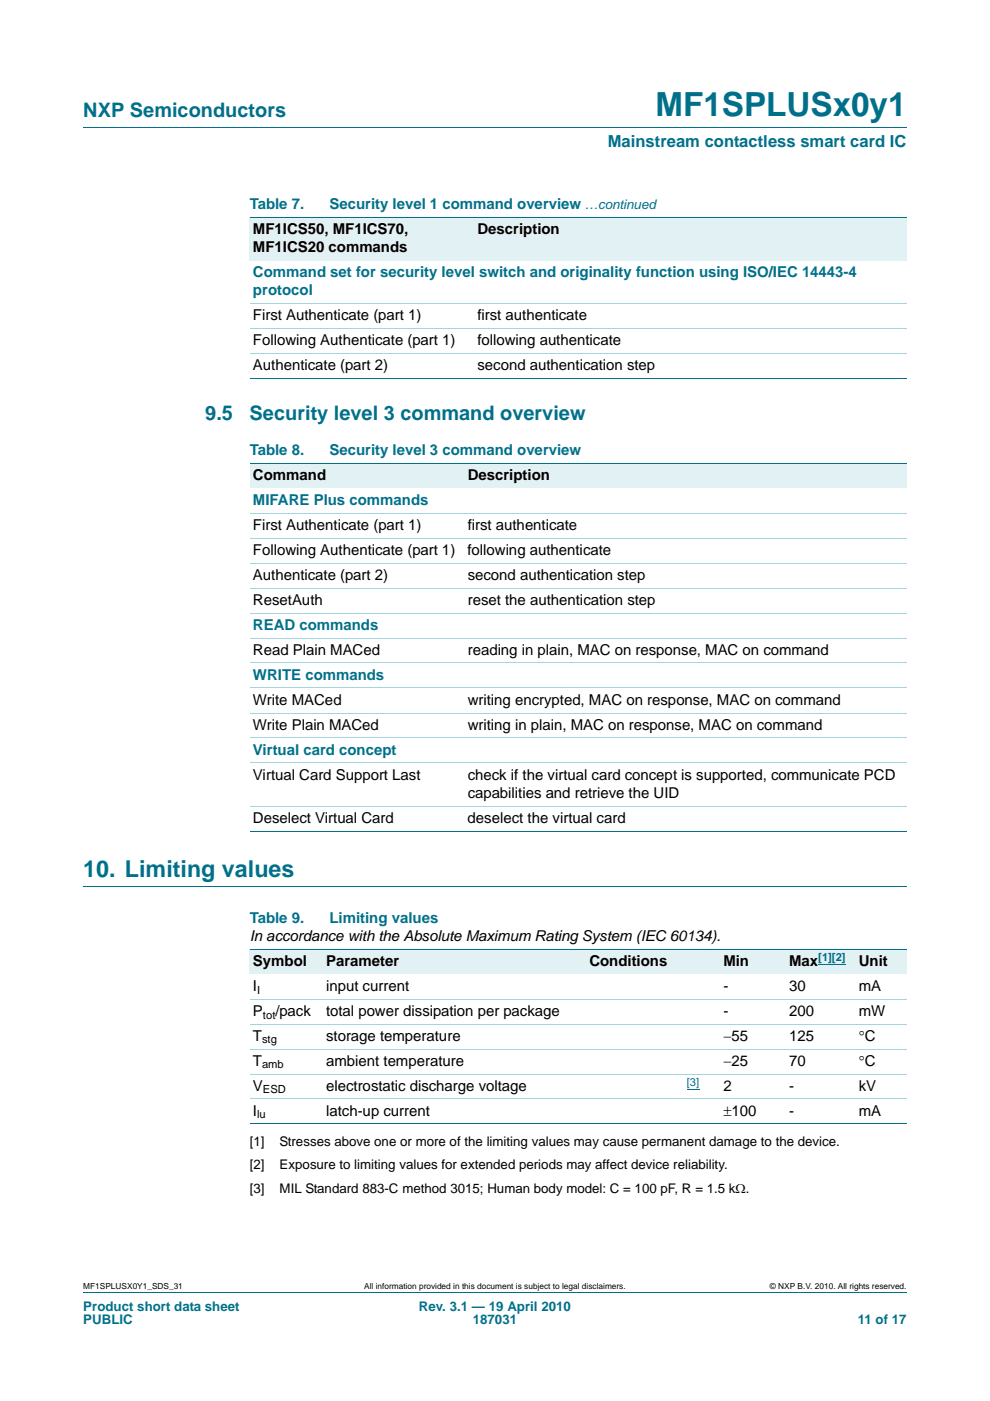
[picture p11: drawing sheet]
<svg xmlns="http://www.w3.org/2000/svg" width="210mm" height="297mm" viewBox="0 0 210 297" stroke-linecap="round" stroke-linejoin="round" font-family="sans-serif">
<defs><g id="words">
<text font-size="7" fill="#00708a" x="139" y="24.6">MF1SPLUSx0y1</text>
<text font-size="4.9" fill="#00708a" x="17.7" y="185.8">10. Limiting values</text>
<g font-size="4.2" fill="#00708a">
<text x="17.7" y="24.9">NXP Semiconductors</text>
<text x="43.5" y="89.1">9.5</text>
<text x="53" y="89.1">Security level 3 command overview</text>
</g>
<text font-size="3.5" fill="#00708a" x="128.9" y="31.1">Mainstream contactless smart card IC</text>
<g font-size="3.2" fill="#00708a">
<text x="53" y="44.3">Table 7.</text>
<text x="69.9" y="44.3">Security level 1 command overview</text>
<text x="53.7" y="58.7">Command set for security level switch and originality function using ISO/IEC 14443-4</text>
<text x="53.7" y="62.6">protocol</text>
<text x="53" y="96.5">Table 8.</text>
<text x="69.9" y="96.5">Security level 3 command overview</text>
<text x="53.7" y="107.1">MIFARE Plus commands</text>
<text x="53.7" y="133.5">READ commands</text>
<text x="53.7" y="144.1">WRITE commands</text>
<text x="53.7" y="160">Virtual card concept</text>
<text x="53" y="195.6">Table 9.</text>
<text x="69.9" y="195.6">Limiting values</text>
</g>
<g font-size="3.2">
<text x="53.7" y="49.6">MF1ICS50, MF1ICS70,</text>
<text x="53.7" y="53.4">MF1ICS20 commands</text>
<text x="101.3" y="49.6">Description</text>
<text x="53.7" y="67.9">First Authenticate (part 1)</text>
<text x="101.3" y="67.9">first authenticate</text>
<text x="53.7" y="73.2">Following Authenticate (part 1)</text>
<text x="101.3" y="73.2">following authenticate</text>
<text x="53.7" y="78.5">Authenticate (part 2)</text>
<text x="101.3" y="78.5">second authentication step</text>
<text x="53.7" y="101.8">Command</text>
<text x="99.2" y="101.8">Description</text>
<text x="53.7" y="112.4">First Authenticate (part 1)</text>
<text x="99.2" y="112.4">first authenticate</text>
<text x="53.7" y="117.6">Following Authenticate (part 1)</text>
<text x="99.2" y="117.6">following authenticate</text>
<text x="53.7" y="122.9">Authenticate (part 2)</text>
<text x="99.2" y="122.9">second authentication step</text>
<text x="53.7" y="128.2">ResetAuth</text>
<text x="99.2" y="128.2">reset the authentication step</text>
<text x="53.7" y="138.8">Read Plain MACed</text>
<text x="99.2" y="138.8">reading in plain, MAC on response, MAC on command</text>
<text x="53.7" y="149.4">Write MACed</text>
<text x="99.2" y="149.4">writing encrypted, MAC on response, MAC on command</text>
<text x="53.7" y="154.7">Write Plain MACed</text>
<text x="99.2" y="154.7">writing in plain, MAC on response, MAC on command</text>
<text x="53.7" y="165.3">Virtual Card Support Last</text>
<text x="99.2" y="165.3">check if the virtual card concept is supported, communicate PCD</text>
<text x="99.2" y="169.2">capabilities and retrieve the UID</text>
<text x="53.7" y="174.5">Deselect Virtual Card</text>
<text x="99.2" y="174.5">deselect the virtual card</text>
<text x="53" y="199.5">In accordance with the Absolute Maximum Rating System (IEC 60134).</text>
<text x="53.7" y="204.8">Symbol</text>
<text x="69.2" y="204.8">Parameter</text>
<text x="125" y="204.8">Conditions</text>
<text x="153.4" y="204.8">Min</text>
<text x="167.4" y="204.8">Max</text>
<text x="182.1" y="204.8">Unit</text>
<text x="53.7" y="210.1">I</text>
<text x="53.7" y="215.4">P</text>
<text x="58.4" y="215.4">/pack</text>
<text x="69.2" y="215.4">total power dissipation per package</text>
<text x="69.2" y="210.1">input current</text>
<text x="153.4" y="215.4">-</text>
<text x="153.4" y="210.1">-</text>
<text x="167.4" y="215.4">200</text>
<text x="167.4" y="210.1">30</text>
<text x="182.1" y="215.4">mW</text>
<text x="182.1" y="210.1">mA</text>
<text x="53.7" y="220.7">T</text>
<text x="69.2" y="220.7">storage temperature</text>
<text x="153.4" y="220.7">−55</text>
<text x="167.4" y="220.7">125</text>
<text x="182.1" y="220.7">°C</text>
<text x="53.7" y="226">T</text>
<text x="69.2" y="226">ambient temperature</text>
<text x="153.4" y="226">−25</text>
<text x="167.4" y="226">70</text>
<text x="182.1" y="226">°C</text>
<text x="53.7" y="231.2">V</text>
<text x="69.2" y="231.2">electrostatic discharge voltage</text>
<text x="153.4" y="231.2">2</text>
<text x="167.4" y="231.2">-</text>
<text x="182.1" y="231.2">kV</text>
<text x="53.7" y="236.5">I</text>
<text x="69.2" y="236.5">latch-up current</text>
<text x="153.4" y="236.5">±100</text>
<text x="167.4" y="236.5">-</text>
<text x="182.1" y="236.5">mA</text>
</g>
<g font-size="2.8" fill="#00708a">
<text x="124.1" y="44.3">…continued</text>
<text x="17.7" y="277.9">Product short data sheet</text>
<text x="17.7" y="280.8">PUBLIC</text>
<text x="88.9" y="277.9">Rev. 3.1 — 19 April 2010</text>
<text x="100.3" y="280.8">187031</text>
<text x="181.9" y="280.8">11 of 17</text>
</g>
<g font-size="2.8">
<text x="53" y="243">[1]</text>
<text x="59.3" y="243">Stresses above one or more of the limiting values may cause permanent damage to the device.</text>
<text x="53" y="247.9">[2]</text>
<text x="59.3" y="247.9">Exposure to limiting values for extended periods may affect device reliability.</text>
<text x="53" y="252.9">[3]</text>
<text x="59.3" y="252.9">MIL Standard 883-C method 3015; Human body model: C = 100 pF, R = 1.5 kΩ.</text>
</g>
<g font-size="2.4" fill="#00f">
<text x="173.6" y="203.8">[1][2]</text>
<text x="145.7" y="230.3">[3]</text>
</g>
<g font-size="2.4">
<text x="54.5" y="210.7">I</text>
<text x="55.8" y="215.9">tot</text>
<text x="55.6" y="221.2">stg</text>
<text x="55.6" y="226.5">amb</text>
<text x="55.8" y="231.8">ESD</text>
<text x="54.5" y="237.1">lu</text>
</g>
<g font-size="1.8">
<text x="17.7" y="273.3">MF1SPLUSX0Y1_SDS_31</text>
<text x="77.2" y="273.3">All information provided in this document is subject to legal disclaimers.</text>
<text x="163.3" y="273.3">© NXP B.V. 2010. All rights reserved.</text>
</g>
</g></defs>
<path d="M17.7 27h174.6M17.7 187.9h174.6M17.7 273.9h174.6" fill="none" stroke="#00708a" stroke-width=".21"/>
<g fill="#e2f1f4">
<path d="M53 46h47.6v9.2h-47.6z"/>
<path d="M100.6 46h91.7v9.2h-91.7z"/>
</g>
<path d="M53 46h139.3M53 80.2h139.3" fill="none" stroke="#00708a" stroke-width=".21"/>
<path d="M53 64.4h139.3M53 69.7h139.3M53 75h139.3" fill="none" stroke="#a5d5dc" stroke-width=".21"/>
<g fill="#e2f1f4">
<path d="M53 98.2h45.5v5.3h-45.5z"/>
<path d="M98.5 98.2h93.8v5.3h-93.8z"/>
</g>
<path d="M53 98.2h139.3M53 176.2h139.3" fill="none" stroke="#00708a" stroke-width=".21"/>
<path d="M53 108.8h139.3M53 114.1h139.3M53 119.4h139.3M53 124.7h139.3M53 130h139.3M53 135.3h139.3M53 140.6h139.3M53 145.9h139.3M53 151.2h139.3M53 156.5h139.3M53 161.8h139.3M53 170.9h139.3" fill="none" stroke="#a5d5dc" stroke-width=".21"/>
<g fill="#e2f1f4">
<path d="M53 201.3h15.5v5.2h-15.5z"/>
<path d="M68.5 201.3h55.8v5.2h-55.8z"/>
<path d="M124.3 201.3h20.7v5.2h-20.7z"/>
<path d="M145 201.3h21.7v5.2h-21.7z"/>
<path d="M166.7 201.3h14.7v5.2h-14.7z"/>
</g>
<path d="M173.6 204.5h5.8" fill="none" stroke="#00f" stroke-width=".21"/>
<path d="M181.4 201.3h10.9v5.2h-10.9z" fill="#e2f1f4"/>
<path d="M145.7 231h2.6" fill="none" stroke="#00f" stroke-width=".21"/>
<path d="M53 201.3h139.3M53 238.3h139.3" fill="none" stroke="#00708a" stroke-width=".21"/>
<path d="M53 211.8h139.3M53 217.1h139.3M53 222.4h139.3M53 227.7h139.3M53 233h139.3" fill="none" stroke="#a5d5dc" stroke-width=".21"/>
<use href="#words"/>
</svg>
